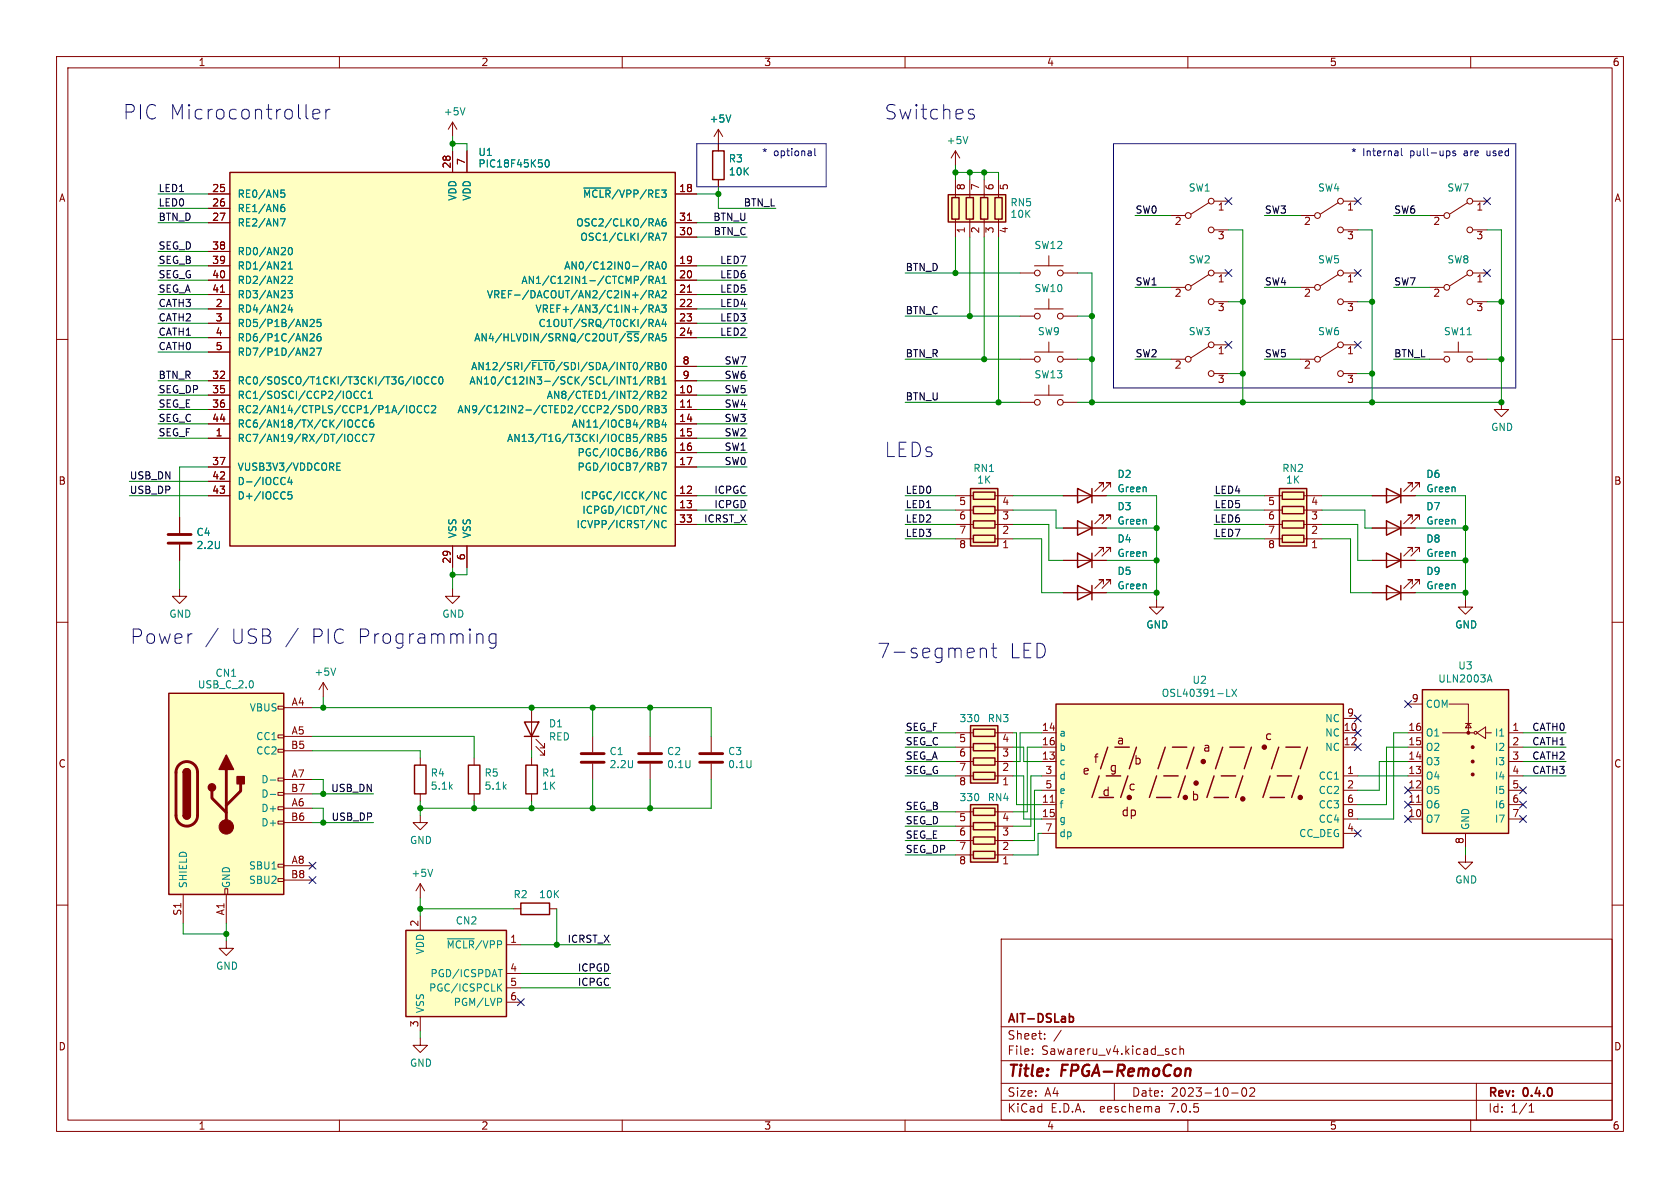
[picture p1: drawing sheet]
<svg xmlns="http://www.w3.org/2000/svg" width="297mm" height="210mm" viewBox="0 0 297 210" stroke-linecap="round" stroke-linejoin="round" font-family="sans-serif">
<defs><g id="words">
<g font-size="3.5" fill="#0000c2">
<text x="21.6" y="21.3">PIC Microcontroller</text>
<text x="156.2" y="21.3">Switches</text>
<text x="156.2" y="81">LEDs</text>
<text x="22.9" y="114.1">Power</text>
<text x="40.4" y="114.1">USB /</text>
<text x="54.3" y="114.1">PIC Programming</text>
<text x="154.9" y="116.6">7-segment</text>
<text x="178.2" y="116.6">LED</text>
</g>
<g font-size="2.8" fill="#840000">
<text x="178" y="190.8">Title:</text>
<text x="187.5" y="190.8">FPGA-RemoCon</text>
</g>
<g font-size="2.1" fill="#840000">
<text x="197.3" y="131.8">a</text>
<text x="223.5" y="131">c</text>
<text x="191.3" y="137.1">e</text>
<text x="193.3" y="135.1">f</text>
<text x="196.1" y="136.6">g</text>
<text x="200.4" y="135.4">b</text>
<text x="212.6" y="133.1">a</text>
<text x="194.8" y="141">d</text>
<text x="199.4" y="139.9">c</text>
<text x="210.6" y="141.7">b</text>
<text x="198.2" y="144.5">dp</text>
<text x="178" y="183.9">Sheet:</text>
<text x="178" y="181.1">AIT-DSLab</text>
<text x="178" y="186.6">File:</text>
<text x="184" y="186.6">Sawareru_v4.kicad_sch</text>
<text x="178" y="196.8">KiCad</text>
<text x="178" y="194">Size:</text>
<text x="184.6" y="194">A4</text>
<text x="185.7" y="196.8">E.D.A.</text>
<text x="194.4" y="196.8">eeschema</text>
<text x="200" y="194">Date:</text>
<text x="206.7" y="196.8">7.0.5</text>
<text x="206.9" y="194">2023-10-02</text>
<text x="263" y="194.2">Rev:</text>
<text x="263" y="196.8">Id:</text>
<text x="267" y="196.8">1/1</text>
<text x="269.2" y="194.2">0.4.0</text>
</g>
<g font-size="1.8" fill="#840000">
<text x="35" y="11.8">1</text>
<text x="85" y="11.8">2</text>
<text x="135" y="11.8">3</text>
<text x="185" y="11.8">4</text>
<text x="235" y="11.8">5</text>
<text x="285" y="11.8">6</text>
<text x="79.8" y="29.8" transform="rotate(-90 79.8 29.8)">28</text>
<text x="82.3" y="29.2" transform="rotate(-90 82.3 29.2)">7</text>
<text x="10.4" y="35.8">A</text>
<text x="37.5" y="34">25</text>
<text x="120" y="34">18</text>
<text x="170.8" y="33.7" transform="rotate(-90 170.8 33.7)">8</text>
<text x="173.4" y="33.7" transform="rotate(-90 173.4 33.7)">7</text>
<text x="175.9" y="33.7" transform="rotate(-90 175.9 33.7)">6</text>
<text x="178.4" y="33.7" transform="rotate(-90 178.4 33.7)">5</text>
<text x="285.4" y="35.8">A</text>
<text x="37.5" y="36.6">26</text>
<text x="37.5" y="39.1">27</text>
<text x="120" y="41.7">30</text>
<text x="120" y="39.1">31</text>
<text x="170.8" y="41.3" transform="rotate(-90 170.8 41.3)">1</text>
<text x="173.4" y="41.3" transform="rotate(-90 173.4 41.3)">2</text>
<text x="175.9" y="41.3" transform="rotate(-90 175.9 41.3)">3</text>
<text x="178.4" y="41.3" transform="rotate(-90 178.4 41.3)">4</text>
<text x="207.6" y="40">2</text>
<text x="215.2" y="37.5">1</text>
<text x="230.5" y="40">2</text>
<text x="238.1" y="37.5">1</text>
<text x="253.3" y="40">2</text>
<text x="261" y="37.5">1</text>
<text x="37.5" y="44.2">38</text>
<text x="37.5" y="46.7">39</text>
<text x="120" y="46.7">19</text>
<text x="215.2" y="42.5">3</text>
<text x="238.1" y="42.5">3</text>
<text x="261" y="42.5">3</text>
<text x="37.5" y="49.3">40</text>
<text x="37.5" y="51.8">41</text>
<text x="120" y="49.3">20</text>
<text x="120" y="51.8">21</text>
<text x="207.6" y="52.7">2</text>
<text x="215.2" y="50.2">1</text>
<text x="230.5" y="52.7">2</text>
<text x="238.1" y="50.2">1</text>
<text x="253.3" y="52.7">2</text>
<text x="261" y="50.2">1</text>
<text x="38.1" y="54.4">2</text>
<text x="38.1" y="56.9">3</text>
<text x="38.1" y="59.4">4</text>
<text x="120" y="54.4">22</text>
<text x="120" y="56.9">23</text>
<text x="120" y="59.4">24</text>
<text x="215.2" y="55.2">3</text>
<text x="238.1" y="55.2">3</text>
<text x="261" y="55.2">3</text>
<text x="38.1" y="62">5</text>
<text x="120.6" y="64.5">8</text>
<text x="207.6" y="65.4">2</text>
<text x="215.2" y="62.9">1</text>
<text x="230.5" y="65.4">2</text>
<text x="238.1" y="62.9">1</text>
<text x="37.5" y="67.1">32</text>
<text x="37.5" y="69.6">35</text>
<text x="120" y="69.6">10</text>
<text x="120.6" y="67.1">9</text>
<text x="215.2" y="67.9">3</text>
<text x="238.1" y="67.9">3</text>
<text x="37.5" y="72.1">36</text>
<text x="37.5" y="74.7">44</text>
<text x="38.1" y="77.2">1</text>
<text x="120" y="72.1">11</text>
<text x="120" y="74.7">14</text>
<text x="120" y="77.2">15</text>
<text x="37.5" y="82.3">37</text>
<text x="120" y="79.8">16</text>
<text x="120" y="82.3">17</text>
<text x="10.3" y="85.8">B</text>
<text x="37.5" y="84.8">42</text>
<text x="37.5" y="87.4">43</text>
<text x="120" y="87.4">12</text>
<text x="120" y="89.9">13</text>
<text x="169.5" y="89.5">5</text>
<text x="177.1" y="89.5">4</text>
<text x="224.1" y="89.5">5</text>
<text x="231.7" y="89.5">4</text>
<text x="285.3" y="85.8">B</text>
<text x="120" y="92.5">33</text>
<text x="169.5" y="92.1">6</text>
<text x="169.5" y="94.6">7</text>
<text x="177.1" y="94.6">2</text>
<text x="177.1" y="92.1">3</text>
<text x="224.1" y="92.1">6</text>
<text x="224.1" y="94.6">7</text>
<text x="231.7" y="94.6">2</text>
<text x="231.7" y="92.1">3</text>
<text x="79.8" y="99.7" transform="rotate(-90 79.8 99.7)">29</text>
<text x="82.3" y="99.1" transform="rotate(-90 82.3 99.1)">6</text>
<text x="169.5" y="97.2">8</text>
<text x="177.1" y="97.2">1</text>
<text x="224.1" y="97.2">8</text>
<text x="231.7" y="97.2">1</text>
<text x="51.5" y="124.8">A4</text>
<text x="249.5" y="124.2">9</text>
<text x="51.5" y="129.9">A5</text>
<text x="169.5" y="131.4">5</text>
<text x="177.1" y="131.4">4</text>
<text x="184.1" y="129.3">14</text>
<text x="184.1" y="131.8">16</text>
<text x="237.5" y="129.3">10</text>
<text x="237.5" y="131.8">12</text>
<text x="238.1" y="126.7">9</text>
<text x="248.9" y="131.8">15</text>
<text x="248.9" y="129.3">16</text>
<text x="267.3" y="129.3">1</text>
<text x="267.3" y="131.8">2</text>
<text x="10.3" y="135.8">C</text>
<text x="51.4" y="132.5">B5</text>
<text x="51.5" y="137.5">A7</text>
<text x="169.5" y="134">6</text>
<text x="169.5" y="136.5">7</text>
<text x="177.1" y="136.5">2</text>
<text x="177.1" y="134">3</text>
<text x="184.1" y="134.4">13</text>
<text x="184.8" y="136.9">3</text>
<text x="238.1" y="136.9">1</text>
<text x="248.9" y="136.9">13</text>
<text x="248.9" y="134.4">14</text>
<text x="267.3" y="134.4">3</text>
<text x="267.3" y="136.9">4</text>
<text x="285.3" y="135.8">C</text>
<text x="51.4" y="140.1">B7</text>
<text x="51.5" y="142.6">A6</text>
<text x="169.5" y="139.1">8</text>
<text x="177.1" y="139.1">1</text>
<text x="184.1" y="142">11</text>
<text x="184.8" y="139.4">5</text>
<text x="238.1" y="139.4">2</text>
<text x="238.1" y="142">6</text>
<text x="248.9" y="142">11</text>
<text x="248.9" y="139.4">12</text>
<text x="267.3" y="139.4">5</text>
<text x="267.3" y="142">6</text>
<text x="51.4" y="145.2">B6</text>
<text x="169.5" y="145.4">5</text>
<text x="169.5" y="148">6</text>
<text x="177.1" y="148">3</text>
<text x="177.1" y="145.4">4</text>
<text x="184.1" y="144.5">15</text>
<text x="184.8" y="147.1">7</text>
<text x="238.1" y="147.1">4</text>
<text x="238.1" y="144.5">8</text>
<text x="248.9" y="144.5">10</text>
<text x="258.8" y="149.3" transform="rotate(-90 258.8 149.3)">8</text>
<text x="267.3" y="144.5">7</text>
<text x="51.4" y="155.3">B8</text>
<text x="51.5" y="152.8">A8</text>
<text x="169.5" y="150.5">7</text>
<text x="169.5" y="153">8</text>
<text x="177.1" y="153">1</text>
<text x="177.1" y="150.5">2</text>
<text x="32.1" y="161.9" transform="rotate(-90 32.1 161.9)">S1</text>
<text x="39.8" y="161.9" transform="rotate(-90 39.8 161.9)">A1</text>
<text x="74" y="163.9" transform="rotate(-90 74 163.9)">2</text>
<text x="90.1" y="166.8">1</text>
<text x="90.1" y="171.8">4</text>
<text x="90.1" y="174.4">5</text>
<text x="90.1" y="176.9">6</text>
<text x="10.3" y="185.8">D</text>
<text x="74" y="181.6" transform="rotate(-90 74 181.6)">3</text>
<text x="285.3" y="185.8">D</text>
<text x="35" y="199.8">1</text>
<text x="85" y="199.8">2</text>
<text x="135" y="199.8">3</text>
<text x="185" y="199.8">4</text>
<text x="235" y="199.8">5</text>
<text x="285" y="199.8">6</text>
</g>
<g font-size="1.8" fill="#008484">
<text x="78.4" y="20.6">+5V</text>
<text x="125.4" y="21.8">+5V</text>
<text x="84.5" y="27.7">U1</text>
<text x="84.5" y="29.8">PIC18F45K50</text>
<text x="128.8" y="28.9">R3</text>
<text x="167.3" y="25.6">+5V</text>
<text x="41.9" y="35.1">RE0/AN5</text>
<text x="80.8" y="35.5" transform="rotate(-90 80.8 35.5)">VDD</text>
<text x="83.4" y="35.5" transform="rotate(-90 83.4 35.5)">VDD</text>
<text x="103" y="35.1">~{MCLR}/VPP/RE3</text>
<text x="128.8" y="31.2">10K</text>
<text x="210.1" y="34">SW1</text>
<text x="233" y="34">SW4</text>
<text x="255.8" y="34">SW7</text>
<text x="41.9" y="37.7">RE1/AN6</text>
<text x="41.9" y="40.2">RE2/AN7</text>
<text x="101.8" y="40.2">OSC2/CLKO/RA6</text>
<text x="178.6" y="36.6">RN5</text>
<text x="178.6" y="38.7">10K</text>
<text x="41.9" y="45.3">RD0/AN20</text>
<text x="41.9" y="47.8">RD1/AN21</text>
<text x="99.7" y="47.8">AN0/C12IN0-/RA0</text>
<text x="102.6" y="42.7">OSC1/CLKI/RA7</text>
<text x="182.8" y="44.2">SW12</text>
<text x="210.1" y="46.7">SW2</text>
<text x="233" y="46.7">SW5</text>
<text x="255.8" y="46.7">SW8</text>
<text x="41.9" y="50.4">RD2/AN22</text>
<text x="41.9" y="52.9">RD3/AN23</text>
<text x="86.1" y="52.9">VREF-/DACOUT/AN2/C2IN+/RA2</text>
<text x="92.2" y="50.4">AN1/C12IN1-/CTCMP/RA1</text>
<text x="182.8" y="51.8">SW10</text>
<text x="41.9" y="55.4">RD4/AN24</text>
<text x="41.9" y="58">RD5/P1B/AN25</text>
<text x="94.6" y="55.4">VREF+/AN3/C1IN+/RA3</text>
<text x="95.2" y="58">C1OUT/SRQ/T0CKI/RA4</text>
<text x="183.4" y="59.4">SW9</text>
<text x="210.1" y="59.4">SW3</text>
<text x="233" y="59.4">SW6</text>
<text x="255.2" y="59.4">SW11</text>
<text x="41.9" y="60.5">RD6/P1C/AN26</text>
<text x="41.9" y="63.1">RD7/P1D/AN27</text>
<text x="83.3" y="65.6">AN12/SRI/~{FLT0}/SDI/SDA/INT0/RB0</text>
<text x="83.8" y="60.5">AN4/HLVDIN/SRNQ/C2OUT/~{SS}/RA5</text>
<text x="41.9" y="68.1">RC0/SOSCO/T1CKI/T3CKI/T3G/IOCC0</text>
<text x="41.9" y="70.7">RC1/SOSCI/CCP2/IOCC1</text>
<text x="83" y="68.1">AN10/C12IN3-/SCK/SCL/INT1/RB1</text>
<text x="96.6" y="70.7">AN8/CTED1/INT2/RB2</text>
<text x="182.8" y="67">SW13</text>
<text x="41.9" y="73.2">RC2/AN14/CTPLS/CCP1/P1A/IOCC2</text>
<text x="41.9" y="75.8">RC6/AN18/TX/CK/IOCC6</text>
<text x="80.9" y="73.2">AN9/C12IN2-/CTED2/CCP2/SDO/RB3</text>
<text x="101" y="75.8">AN11/IOCB4/RB4</text>
<text x="263.6" y="76.3">GND</text>
<text x="41.9" y="78.3">RC7/AN19/RX/DT/IOCC7</text>
<text x="41.9" y="83.4">VUSB3V3/VDDCORE</text>
<text x="89.6" y="78.3">AN13/T1G/T3CKI/IOCB5/RB5</text>
<text x="102.1" y="80.8">PGC/IOCB6/RB6</text>
<text x="102.1" y="83.4">PGD/IOCB7/RB7</text>
<text x="172" y="83.6">RN1</text>
<text x="226.6" y="83.6">RN2</text>
<text x="41.9" y="85.9">D-/IOCC4</text>
<text x="41.9" y="88.5">D+/IOCC5</text>
<text x="102.6" y="88.5">ICPGC/ICCK/NC</text>
<text x="172.7" y="85.7">1K</text>
<text x="197.5" y="84.6">D2</text>
<text x="197.5" y="87.2">Green</text>
<text x="227.3" y="85.7">1K</text>
<text x="252.1" y="84.6">D6</text>
<text x="252.1" y="87.2">Green</text>
<text x="34.7" y="94.9">C4</text>
<text x="80.8" y="95.3" transform="rotate(-90 80.8 95.3)">VSS</text>
<text x="83.4" y="95.3" transform="rotate(-90 83.4 95.3)">VSS</text>
<text x="101.9" y="93.5">ICVPP/ICRST/NC</text>
<text x="102.9" y="91">ICPGD/ICDT/NC</text>
<text x="197.5" y="90.4">D3</text>
<text x="197.5" y="92.9">Green</text>
<text x="252.1" y="90.4">D7</text>
<text x="252.1" y="92.9">Green</text>
<text x="34.7" y="97.2">2.2U</text>
<text x="197.5" y="101.8">D5</text>
<text x="197.5" y="96.1">D4</text>
<text x="197.5" y="98.6">Green</text>
<text x="252.1" y="96.1">D8</text>
<text x="252.1" y="98.6">Green</text>
<text x="252.1" y="101.8">D9</text>
<text x="197.5" y="104.3">Green</text>
<text x="252.1" y="104.3">Green</text>
<text x="29.9" y="109.4">GND</text>
<text x="78.1" y="109.4">GND</text>
<text x="202.6" y="111.3">GND</text>
<text x="257.2" y="111.3">GND</text>
<text x="38" y="119.8">CN1</text>
<text x="55.5" y="119.6">+5V</text>
<text x="257.7" y="118.5">U3</text>
<text x="34.9" y="121.8">USB_C_2.0</text>
<text x="44.1" y="125.9">VBUS</text>
<text x="205.3" y="123.4">OSL40391-LX</text>
<text x="210.8" y="121">U2</text>
<text x="252" y="125.3">COM</text>
<text x="254.2" y="120.8">ULN2003A</text>
<text x="45.3" y="131">CC1</text>
<text x="97" y="128.7">D1</text>
<text x="97" y="131.1">RED</text>
<text x="169.6" y="127.8">330</text>
<text x="174.6" y="127.8">RN3</text>
<text x="187.2" y="130.4">a</text>
<text x="234.3" y="130.4">NC</text>
<text x="234.3" y="127.8">NC</text>
<text x="252" y="130.4">O1</text>
<text x="264.3" y="130.4">I1</text>
<text x="45.3" y="133.5">CC2</text>
<text x="76.1" y="137.5">R4</text>
<text x="85.6" y="137.5">R5</text>
<text x="95.8" y="137.5">R1</text>
<text x="107.7" y="133.6">C1</text>
<text x="107.7" y="136">2.2U</text>
<text x="117.9" y="133.6">C2</text>
<text x="117.9" y="136">0.1U</text>
<text x="128.7" y="133.6">C3</text>
<text x="128.7" y="136">0.1U</text>
<text x="187.2" y="135.4">c</text>
<text x="187.2" y="132.9">b</text>
<text x="187.2" y="138">d</text>
<text x="233.1" y="138">CC1</text>
<text x="234.3" y="132.9">NC</text>
<text x="252" y="138">O4</text>
<text x="252" y="135.4">O3</text>
<text x="252" y="132.9">O2</text>
<text x="264.3" y="132.9">I2</text>
<text x="264.3" y="135.4">I3</text>
<text x="264.3" y="138">I4</text>
<text x="46.2" y="143.7">D+</text>
<text x="46.2" y="138.6">D-</text>
<text x="46.2" y="141.2">D-</text>
<text x="76.1" y="139.8">5.1k</text>
<text x="85.6" y="139.8">5.1k</text>
<text x="95.8" y="139.8">1K</text>
<text x="169.6" y="141.8">330</text>
<text x="174.6" y="141.8">RN4</text>
<text x="187.2" y="143.1">f</text>
<text x="187.2" y="140.5">e</text>
<text x="233.1" y="140.5">CC2</text>
<text x="233.1" y="143.1">CC3</text>
<text x="252" y="143.1">O6</text>
<text x="252" y="140.5">O5</text>
<text x="264.3" y="140.5">I5</text>
<text x="264.3" y="143.1">I6</text>
<text x="46.2" y="146.2">D+</text>
<text x="72.4" y="149.4">GND</text>
<text x="187.2" y="145.6">g</text>
<text x="187.2" y="148.1">dp</text>
<text x="229.7" y="148.1">CC_DEG</text>
<text x="233.1" y="145.6">CC4</text>
<text x="252" y="145.6">O7</text>
<text x="259.9" y="146.8" transform="rotate(-90 259.9 146.8)">GND</text>
<text x="264.3" y="145.6">I7</text>
<text x="44" y="153.9">SBU1</text>
<text x="72.7" y="155.2">+5V</text>
<text x="33.2" y="157.1" transform="rotate(-90 33.2 157.1)">SHIELD</text>
<text x="40.8" y="157.1" transform="rotate(-90 40.8 157.1)">GND</text>
<text x="44" y="156.4">SBU2</text>
<text x="90.7" y="158.9">R2</text>
<text x="95.2" y="158.9">10K</text>
<text x="257.2" y="156.3">GND</text>
<text x="78.9" y="167.8">~{MCLR}/VPP</text>
<text x="80.5" y="163.6">CN2</text>
<text x="38.1" y="171.6">GND</text>
<text x="75.1" y="168.7" transform="rotate(-90 75.1 168.7)">VDD</text>
<text x="76.1" y="172.9">PGD/ICSPDAT</text>
<text x="75.1" y="179.2" transform="rotate(-90 75.1 179.2)">VSS</text>
<text x="75.8" y="175.5">PGC/ICSPCLK</text>
<text x="80.2" y="178">PGM/LVP</text>
<text x="72.4" y="188.7">GND</text>
</g>
<g font-size="1.8" fill="#0000c2">
<text x="134.6" y="27.7">*</text>
<text x="136.7" y="27.7">optional</text>
<text x="238.8" y="27.7">*</text>
<text x="240.8" y="27.7">Internal</text>
<text x="249.2" y="27.7">pull-ups</text>
<text x="258.9" y="27.7">are</text>
<text x="263" y="27.7">used</text>
</g>
<g font-size="1.8">
<text x="27.9" y="34">LED1</text>
<text x="27.9" y="39.1">BTN_D</text>
<text x="27.9" y="36.6">LED0</text>
<text x="126.1" y="39.1">BTN_U</text>
<text x="126.1" y="41.6">BTN_C</text>
<text x="131.5" y="36.6">BTN_L</text>
<text x="200.7" y="37.8">SW0</text>
<text x="223.5" y="37.8">SW3</text>
<text x="246.4" y="37.8">SW6</text>
<text x="27.9" y="46.7">SEG_B</text>
<text x="27.9" y="44.2">SEG_D</text>
<text x="127.3" y="46.7">LED7</text>
<text x="160" y="48">BTN_D</text>
<text x="27.9" y="49.3">SEG_G</text>
<text x="27.9" y="51.8">SEG_A</text>
<text x="127.3" y="51.8">LED5</text>
<text x="127.3" y="49.3">LED6</text>
<text x="200.7" y="50.5">SW1</text>
<text x="223.5" y="50.5">SW4</text>
<text x="246.4" y="50.5">SW7</text>
<text x="27.9" y="54.3">CATH3</text>
<text x="27.9" y="59.4">CATH1</text>
<text x="27.9" y="56.9">CATH2</text>
<text x="127.3" y="59.4">LED2</text>
<text x="127.3" y="56.9">LED3</text>
<text x="127.3" y="54.3">LED4</text>
<text x="160" y="55.6">BTN_C</text>
<text x="27.9" y="62">CATH0</text>
<text x="128.1" y="64.5">SW7</text>
<text x="160" y="63.2">BTN_R</text>
<text x="200.7" y="63.2">SW2</text>
<text x="223.5" y="63.2">SW5</text>
<text x="246.4" y="63.2">BTN_L</text>
<text x="27.9" y="67">BTN_R</text>
<text x="27.9" y="69.6">SEG_DP</text>
<text x="128.1" y="67">SW6</text>
<text x="128.1" y="69.6">SW5</text>
<text x="160" y="70.9">BTN_U</text>
<text x="27.9" y="74.7">SEG_C</text>
<text x="27.9" y="77.2">SEG_F</text>
<text x="27.9" y="72.1">SEG_E</text>
<text x="128.1" y="77.2">SW2</text>
<text x="128.1" y="74.7">SW3</text>
<text x="128.1" y="72.1">SW4</text>
<text x="128.1" y="82.3">SW0</text>
<text x="128.1" y="79.7">SW1</text>
<text x="22.9" y="84.8">USB_DN</text>
<text x="22.9" y="87.4">USB_DP</text>
<text x="126.3" y="89.9">ICPGD</text>
<text x="126.3" y="87.4">ICPGC</text>
<text x="160" y="89.9">LED1</text>
<text x="160" y="87.4">LED0</text>
<text x="214.6" y="87.4">LED4</text>
<text x="214.6" y="89.9">LED5</text>
<text x="124.5" y="92.4">ICRST_X</text>
<text x="160" y="92.4">LED2</text>
<text x="160" y="95">LED3</text>
<text x="214.6" y="95">LED7</text>
<text x="214.6" y="92.4">LED6</text>
<text x="160" y="129.3">SEG_F</text>
<text x="160" y="131.8">SEG_C</text>
<text x="270.9" y="131.8">CATH1</text>
<text x="270.9" y="129.3">CATH0</text>
<text x="160" y="134.4">SEG_A</text>
<text x="160" y="136.9">SEG_G</text>
<text x="270.9" y="136.9">CATH3</text>
<text x="270.9" y="134.4">CATH2</text>
<text x="58.5" y="140.1">USB_DN</text>
<text x="160" y="143.2">SEG_B</text>
<text x="58.6" y="145.2">USB_DP</text>
<text x="160" y="145.8">SEG_D</text>
<text x="160" y="148.3">SEG_E</text>
<text x="160" y="150.9">SEG_DP</text>
<text x="100.3" y="166.7">ICRST_X</text>
<text x="102.1" y="171.8">ICPGD</text>
<text x="102.1" y="174.4">ICPGC</text>
</g>
</g></defs>
<g fill="none" stroke="#840000" stroke-width=".18">
<path d="M10 10h277v190h-277zM12 12h273v186h-273zM60 10v2M110 10v2M160 10v2M210 10v2M260 10v2M36.8 34.3h3.8M36.8 36.8h3.8M36.8 39.4h3.8M80 21.6l-.8 1.3M80 21.6v2.5"/>
<path d="M80 26.7v3.8M80 21.6l.8 1.3M82.5 26.7v3.8M119.4 34.3h3.8M119.4 39.4h3.8M121.5 39h.8M127 22.9v3.8M127 31.8v1.2M127 22.9l-.8 1.2M127 22.9l.8 1.2M168.9 26.7l-.8 1.2M168.9 26.7v2.5"/>
<path d="M168.9 31.8v3.1M168.9 38.7v3.2M168.9 26.7l.8 1.2M171.4 31.8v3.1M171.4 38.7v3.2M174 31.8v3.1M174 38.7v3.2M176.5 31.8v3.1M176.5 38.7v3.2M207 38.1h2.5M213.7 35.8l-3.1 2M214.6 35.6h2.6"/>
<path d="M229.9 38.1h2.5M236.6 35.8l-3.2 2M237.5 35.6h2.5M252.7 38.1h2.6M259.5 35.8l-3.2 2M260.3 35.6h2.6M10 60h2M36.8 47h3.8M36.8 54.6h3.8M36.8 49.5h3.8M36.8 52.1h3.8M36.8 57.2h3.8"/>
<path d="M36.8 59.7h3.8M36.8 44.5h3.8M39 51.7h.7M119.4 47h3.8M119.4 54.6h3.8M119.4 49.5h3.8M119.4 52.1h3.8M119.4 57.2h3.8M119.4 59.7h3.8M119.4 41.9h3.8M121.5 51.7h.8M180.3 48.3h2.6"/>
<path d="M180.3 55.9h2.6M182.9 47h5.1M182.9 54.6h5.1M185.4 45.2v1.8M185.4 52.8v1.8M188 48.3h2.5M188 55.9h2.5M207 50.8h2.5M213.7 48.5l-3.1 2M214.6 48.3h2.6M214.6 53.3h2.6M214.6 40.6h2.6"/>
<path d="M229.9 50.8h2.5M236.6 48.5l-3.2 2M237.5 48.3h2.5M237.5 53.3h2.5M237.5 40.6h2.5M252.7 50.8h2.6M259.5 48.5l-3.2 2M260.3 48.3h2.6M260.3 53.3h2.6M260.3 40.6h2.6M285 60h2M36.8 69.9h3.8"/>
<path d="M36.8 77.5h3.8M36.8 72.4h3.8M36.8 74.9h3.8M36.8 67.3h3.8M36.8 62.2h3.8M119.4 69.9h3.8M119.4 77.5h3.8M119.4 72.4h3.8M119.4 74.9h3.8M119.4 67.3h3.8M119.4 64.8h3.8M121.5 72h.8"/>
<path d="M180.3 71.1h2.6M180.3 63.5h2.6M182.9 69.9h5.1M182.9 62.2h5.1M185.4 60.5v1.7M185.4 68.1v1.8M188 71.1h2.5M188 63.5h2.5M207 63.5h2.5M213.7 61.2l-3.1 2M214.6 61h2.6M214.6 66h2.6"/>
<path d="M229.9 63.5h2.5M236.6 61.2l-3.2 2M237.5 61h2.5M237.5 66h2.5M252.7 63.5h2.6M255.3 62.2h5M257.8 60.5v1.7M260.3 63.5h2.6M265.4 71.1v1.3h1.3l-1.3 1.3-1.2-1.3h1.2M31.7 91.4v2.8M31.7 96.3v2.8M36.8 87.6h3.8"/>
<path d="M36.8 82.6h3.8M36.8 85.1h3.8M80 96.5v3.8M82.5 96.5v3.8M119.4 87.6h3.8M119.4 90.2h3.8M119.4 80h3.8M119.4 82.6h3.8M119.4 92.7h3.8M168.9 87.6h3.2M168.9 90.2h3.2M168.9 92.7h3.2"/>
<path d="M168.9 95.3h3.2M175.9 87.6h3.2M175.9 90.2h3.2M175.9 92.7h3.2M175.9 95.3h3.2M188 87.6h7.6M188 93.3h7.6M188 99.1h7.6M195.1 91.8v-.7h-.8h.8l-1.6 1.5M195.1 86.1v-.8h-.8h.8l-1.6 1.6M195.1 97.5v-.7h-.8h.8l-1.6 1.5M196.3 91.8v-.7h-.7h.7l-1.5 1.5"/>
<path d="M196.3 86.1v-.8h-.7h.7l-1.5 1.6M196.3 97.5v-.7h-.7h.7l-1.5 1.5M223.5 87.6h3.2M223.5 90.2h3.2M223.5 92.7h3.2M223.5 95.3h3.2M230.5 87.6h3.2M230.5 90.2h3.2M230.5 92.7h3.2M230.5 95.3h3.2M242.6 87.6h7.6M242.6 93.3h7.6"/>
<path d="M242.6 99.1h7.6M249.7 97.5v-.7h-.8h.8l-1.5 1.5M249.7 86.1v-.8h-.8h.8l-1.5 1.6M249.7 91.8v-.7h-.8h.8l-1.5 1.5M251 97.5v-.7h-.8h.8l-1.6 1.5M251 86.1v-.8h-.8h.8l-1.6 1.6M251 91.8v-.7h-.8h.8l-1.6 1.5M10 110h2M31.7 104.1v1.3h1.3l-1.3 1.3-1.2-1.3h1.2M80 104.1v1.3h1.3l-1.3 1.3-1.3-1.3h1.3M188 104.8h7.6M195.1 103.3v-.8h-.8h.8l-1.6 1.5"/>
<path d="M196.3 103.3v-.8h-.7h.7l-1.5 1.5M204.5 106v1.3h1.2l-1.2 1.3-1.3-1.3h1.3M242.6 104.8h7.6M249.7 103.3v-.8h-.8h.8l-1.5 1.5M251 103.3v-.8h-.8h.8l-1.6 1.5M259.1 106v1.3h1.2l-1.2 1.3-1.3-1.3h1.3M285 110h2M49.1 137.5h1.1v.5h-1.1zM49.1 132.5h1.1v.5h-1.1zM49.1 129.9h1.1v.5h-1.1zM49.1 124.8h1.1v.5h-1.1zM50.2 125.1h5"/>
<path d="M50.2 130.2h5M50.2 137.8h5M50.2 132.7h5M57.1 120.7l-.7 1.2M57.1 120.7v2.5M57.1 120.7l.8 1.2M74.3 134v1.3M83.8 134v1.3M94 125.1v7.6M94 134v1.3M94.7 132l1.6 1.5v-.8v.8h-.8M94.7 130.7l1.6 1.5v-.8v.8h-.8"/>
<path d="M104.8 130.2v2.8M104.8 135v2.8M114.9 130.2v2.8M114.9 135v2.8M125.7 130.2v2.8M125.7 135v2.8M168.9 129.5h3.2M168.9 137.2h3.2M168.9 134.6h3.2M168.9 132.1h3.2M175.9 129.5h3.2M175.9 137.2h3.2"/>
<path d="M175.9 134.6h3.2M175.9 132.1h3.2M184.1 129.5h2.6M184.1 139.7h2.6M184.1 137.2h2.6M184.1 134.6h2.6M184.1 132.1h2.6M237.5 129.5h2.5M237.5 139.7h2.5M237.5 137.2h2.5M237.5 132.1h2.5M237.5 127h2.5"/>
<path d="M248.9 129.5h2.6M248.9 139.7h2.6M248.9 137.2h2.6M248.9 134.6h2.6M248.9 132.1h2.6M248.9 124.5h2.6M255 129.5h5.6M256.2 124.5h3.4v5M259.1 127.9h1M259.6 127.9l.5 .8h-1zM261.1 129.5l1.5-1v2.1zM262.6 129.5h1.1"/>
<path d="M266.7 129.5h2.5M266.7 139.7h2.5M266.7 137.2h2.5M266.7 134.6h2.5M266.7 132.1h2.5M10 160h2M32.4 158.1v5.1M39.8 157.1h.5v1h-.5zM40 158.1v5.1M49.1 155.3h1.1v.5h-1.1zM49.1 152.8h1.1v.5h-1.1zM49.1 145.2h1.1v.5h-1.1z"/>
<path d="M49.1 142.6h1.1v.5h-1.1zM49.1 140.1h1.1v.5h-1.1zM50.2 142.9h5M50.2 153h5M50.2 145.4h5M50.2 140.3h5M50.2 155.6h5M74.3 144.1v1.3h1.3l-1.3 1.3-1.3-1.3h1.3M74.3 156.2l-.8 1.3M74.3 140.3v1.3M74.3 156.2v2.6M74.3 156.2l.8 1.3"/>
<path d="M83.8 140.3v1.3M94 140.3v1.3M168.9 151.1h3.2M168.9 148.6h3.2M168.9 146.1h3.2M168.9 143.5h3.2M175.9 151.1h3.2M175.9 148.6h3.2M175.9 146.1h3.2M175.9 143.5h3.2M184.1 144.8h2.6M184.1 142.2h2.6"/>
<path d="M184.1 147.3h2.6M185.7 141.8h.7M237.5 144.8h2.5M237.5 142.2h2.5M237.5 147.3h2.5M248.9 144.8h2.6M248.9 142.2h2.6M250.4 141.8h.8M259.1 151.1v1.3h1.2l-1.2 1.3-1.3-1.3h1.3M259.1 147.3v2.6M266.7 144.8h2.5M266.7 142.2h2.5"/>
<path d="M285 160h2M40 166.4v1.2h1.3l-1.3 1.3-1.3-1.3h1.3M74.3 161.9v2.6M74.3 179.7v2.5M89.5 167h2.6M89.5 172.1h2.6M89.5 174.6h2.6M89.5 177.2h2.6M90.8 160.7h1.3M97.2 160.7h1.2M177 166h108v32h-108zM60 198v2"/>
<path d="M74.3 183.5v1.3h1.3l-1.3 1.3-1.3-1.3h1.3M110 198v2M160 198v2M177 194.5h108M177 191.5h108M177 187.5h108M177 181.5h108M182.5 186.3v.1M182.5 185.5v.1M184.7 183.6v.1M184.7 182.8v.1M187.6 182.1l-1.3 2"/>
<path d="M197 191.5v3M204.5 195.6l.4 .1 .1 .9M205 196.5l-.5 .1M205 196h-.5M208 185.5l-.5-.1-.3 .3v.4l.2 .2h.6M208.6 185.5l.2-.1 .4 .1v.9M208.6 184.9v1.5M210 198v2M217.7 193.2h1.2M219.7 192.4l.2-.1a.81 .81 0 0 1 .6 .6 .81 .81 0 0 1-.3 .8l-.2 .1a.81 .81 0 0 1-.3-1.4zM221 192.4l.5-.1 .2 .1 .1 .3-.9 1.1h.9M260 198v2"/>
<path d="M261 191.5v6.5M270.3 196.6h.9M270.3 195.5l.4-.4v1.5"/>
<circle cx="210.1" cy="38.1" r=".51"/>
<circle cx="214.1" cy="35.6" r=".51"/>
<circle cx="232.9" cy="38.1" r=".51"/>
<circle cx="237" cy="35.6" r=".51"/>
<circle cx="255.8" cy="38.1" r=".51"/>
<circle cx="259.8" cy="35.6" r=".51"/>
<circle cx="183.4" cy="55.9" r=".51"/>
<circle cx="183.4" cy="48.3" r=".51"/>
<circle cx="187.5" cy="55.9" r=".51"/>
<circle cx="187.5" cy="48.3" r=".51"/>
<circle cx="210.1" cy="50.8" r=".51"/>
<circle cx="214.1" cy="40.6" r=".51"/>
<circle cx="214.1" cy="53.3" r=".51"/>
<circle cx="214.1" cy="48.3" r=".51"/>
<circle cx="232.9" cy="50.8" r=".51"/>
<circle cx="237" cy="40.6" r=".51"/>
<circle cx="237" cy="53.3" r=".51"/>
<circle cx="237" cy="48.3" r=".51"/>
<circle cx="255.8" cy="50.8" r=".51"/>
<circle cx="259.8" cy="53.3" r=".51"/>
<circle cx="259.8" cy="48.3" r=".51"/>
<circle cx="259.8" cy="40.6" r=".51"/>
<circle cx="183.4" cy="63.5" r=".51"/>
<circle cx="183.4" cy="71.1" r=".51"/>
<circle cx="187.5" cy="71.1" r=".51"/>
<circle cx="187.5" cy="63.5" r=".51"/>
<circle cx="210.1" cy="63.5" r=".51"/>
<circle cx="214.1" cy="66" r=".51"/>
<circle cx="214.1" cy="61" r=".51"/>
<circle cx="232.9" cy="63.5" r=".51"/>
<circle cx="237" cy="66" r=".51"/>
<circle cx="237" cy="61" r=".51"/>
<circle cx="255.8" cy="63.5" r=".51"/>
<circle cx="259.8" cy="63.5" r=".51"/>
<circle cx="260.9" cy="129.5" r=".25"/>
</g>
<path d="M210.2 188.9l.3 .3-.2 1" fill="none" stroke="#840000" stroke-width=".4"/>
<path d="M189.2 179.7l.4 .1 .2 .2-.1 .5-.5 .2" fill="none" stroke="#840000" stroke-width=".3"/>
<path d="M29.7 96h4.1M29.7 94.5h4.1M31.7 135.2a1.9 1.9 0 0 1 2-.4 1.9 1.9 0 0 1 1.2 1.7v7.6a1.91 1.91 0 0 1-1.9 1.9 1.91 1.91 0 0 1-1.9-1.9v-7.7l.2-.7zM37.5 139.8v1.3l2.5 2.5M40 136v10.2M42.5 138.6v1.2l-2.5 2.6M102.7 134.7h4.1M102.7 133.2h4.1M112.9 134.7h4.1M112.9 133.2h4.1M123.7 134.7h4.1M123.7 133.2h4.1" fill="none" stroke="#840000" stroke-width=".51"/>
<g fill="none" stroke="#840000" stroke-width=".25">
<path d="M40.6 30.5h78.8v66h-78.8zM126 26.7h2v5.1h-2zM167.6 34.4h10.2v4.8h-10.2zM168.3 34.9h1.2v3.8h-1.2zM170.8 34.9h1.3v3.8h-1.3zM173.4 34.9h1.2v3.8h-1.2zM175.9 34.9h1.3v3.8h-1.3zM171.6 86.4h4.8v10.1h-4.8zM172.1 94.6h3.8v1.3h-3.8zM172.1 92.1h3.8v1.2h-3.8zM172.1 89.5h3.8v1.3h-3.8zM172.1 87h3.8v1.3h-3.8z"/>
<path d="M190.5 92.1l2.5 1.2-2.5 1.3zM190.5 86.4l2.5 1.2-2.5 1.3zM190.5 97.8l2.5 1.3-2.5 1.2zM193 86.4v2.5M193 92.1v2.5M193 97.8v2.5M226.2 86.4h4.8v10.1h-4.8zM226.7 94.6h3.8v1.3h-3.8zM226.7 92.1h3.8v1.2h-3.8zM226.7 89.5h3.8v1.3h-3.8zM226.7 87h3.8v1.3h-3.8zM245.1 97.8l2.5 1.3-2.5 1.2z"/>
<path d="M245.1 86.4l2.5 1.2-2.5 1.3zM245.1 92.1l2.5 1.2-2.5 1.3zM247.6 86.4v2.5M247.6 92.1v2.5M247.6 97.8v2.5M190.5 103.5l2.5 1.3-2.5 1.2zM193 103.5v2.5M245.1 103.5l2.5 1.3-2.5 1.2zM247.6 103.5v2.5M29.8 122.6h20.4v35.5h-20.4zM32.4 136.5a.64 .64 0 0 1 .6-.6 .64 .64 0 0 1 .7 .6M73.3 135.3h2v5h-2z"/>
<path d="M82.8 135.3h2v5h-2zM92.7 127.6h2.5l-1.2 2.6zM92.7 130.2h2.5M93 135.3h2v5h-2zM171.6 128.3h4.8v10.1h-4.8zM172.1 136.5h3.8v1.3h-3.8zM172.1 134h3.8v1.3h-3.8zM172.1 131.4h3.8v1.3h-3.8zM172.1 128.9h3.8v1.3h-3.8zM186.7 124.5h50.8v25.4h-50.8zM194.3 137.2l-1.3 3.8M195.6 137.2h2.5"/>
<path d="M195.8 132.1l-1.2 3.8M197.1 132.1h2.5M199.4 137.2l-1.3 3.8M200.9 132.1l-1.3 3.8M204.5 137.2l-1.3 3.8M205.7 137.2h2.6M206 132.1l-1.3 3.8M207.3 132.1h2.5M209.5 137.2l-1.2 3.8M211.1 132.1l-1.3 3.8M214.6 137.2l-1.2 3.8M215.9 137.2h2.5"/>
<path d="M216.2 132.1l-1.3 3.8M217.4 132.1h2.6M219.7 137.2l-1.3 3.8M221.2 132.1l-1.2 3.8M224.5 137.2l-1.2 3.8M225.8 137.2h2.5M226.1 132.1l-1.3 3.8M227.3 132.1h2.6M229.6 137.2l-1.3 3.8M231.1 132.1l-1.2 3.8M251.5 121.9h15.2v25.4h-15.2zM32.4 144.1a.64 .64 0 0 0 .6 .7 .64 .64 0 0 0 .7-.7"/>
<path d="M92.1 159.6h5.1v2.1h-5.1zM171.6 142.2h4.8v10.2h-4.8zM172.1 150.5h3.8v1.3h-3.8zM172.1 148h3.8v1.2h-3.8zM172.1 145.4h3.8v1.3h-3.8zM172.1 142.9h3.8v1.2h-3.8zM194.3 141h2.5M204.5 141h2.5M214.6 141h2.6M224.5 141h2.6M71.8 164.5h17.7v15.2h-17.7z"/>
</g>
<g fill="none" stroke="#008484" stroke-width=".18">
<path d="M82.2 19l-.4 1.3M49.6 38.7h.8l-.5 1.2M49.7 33.6h.6M49.8 36.7l.3-.1 .3 .3-.2 .4h-.4M49.8 34.1h.3l.3 .2-.2 .5-.4 .1M50.2 36.1l-.4 .2M96.6 28.3h.1a.68 .68 0 0 1 .4 .6 .68 .68 0 0 1-.4 .6 .84 .84 0 0 1-.1-1.2zM103.2 33.2h4.8M116 39.6h.6M116.3 38.7l.4 1.2M117.6 38.7h-.3a.86 .86 0 0 0 0 1.2l.4-.1 .1-.4-.3-.2h-.3l-.2 .2M129.2 20.3l-.4 1.3"/>
<path d="M171.1 24.1l-.4 1.3M50.9 51.4h.8l-.4 .5 .3 .1v.5l-.2 .1-.5-.1M51 47.6h.7M51 49l.4-.2 .3 .4-.8 .9h.8M51 46.7l.3-.4v1.3M51.1 43.8h.2a.68 .68 0 0 1 .4 .6 .68 .68 0 0 1-.4 .6 .84 .84 0 0 1-.2-1.2zM51.3 53.9l-.3 .9h.7M51.6 54.3v.9M54.8 59.1l.5-.1 .3 .4-.8 .9h.8M54.8 56.6l.5-.1 .3 .3-.8 .9h.8M56.6 59l-.3 .1a.86 .86 0 0 0 0 1.2l.4-.2 .1-.4-.3-.2h-.3l-.2 .2M56.7 56.5h-.6l-.1 .6 .2-.2 .4 .1 .2 .2-.1 .4-.2 .1-.5-.1"/>
<path d="M114.3 48.8l-1.1 1.6M114.3 51.3l-1.1 1.7M114.7 47l.6-.1 .2-.2-.1-.3-.7-.1v1.3M114.7 49.5l.6-.1 .2-.1-.1-.3-.7-.2v1.3M114.7 52h.6l.2-.2-.1-.3-.7-.1v1.2M114.7 54.6l.6-.1 .2-.2-.1-.3-.7-.1v1.3M115 47l.5 .6M115 49.5l.5 .6M115 52l.5 .6M115 54.6l.5 .6M115.8 47.6l.5-1.3 .4 1.3M115.8 50.1l.5-1.3 .4 1.3"/>
<path d="M115.8 52.6l.5-1.2 .4 1.2M115.8 55.2l.5-1.3 .4 1.3M115.8 57.7l.5-1.2 .4 1.2M116 47.2h.6M116 49.7h.6M116 52.3h.6M116 54.8h.6M116 57.4h.6M116 59.9h.6M116 42.1h.6M116.3 41.2l.4 1.3M117 53.9h.8l-.5 .5 .4 .1v.6l-.2 .1-.5-.1"/>
<path d="M117 41.2h.8l-.5 1.3M117 51.5l.5-.1 .3 .3-.8 .9h.8M117 50.1h.8M117 49.2l.4-.4v1.3M117.2 46.4l.1-.1a.68 .68 0 0 1 .5 .6 .68 .68 0 0 1-.5 .7l-.1-.2-.2-.3zM117.3 56.4l-.3 .9h.8M117.6 56.9v.8M117.7 59h-.6l-.1 .6 .2-.1h.4l.2 .2-.1 .4-.2 .2-.5-.2M54.8 61.7l.5-.2 .3 .4-.8 .9h.8M56 61.5h.8l-.5 1.3M62.8 69.2h.3l.3 .1M63.4 70.3l-.3 .1h-.3"/>
<path d="M63.6 76.9a.6 .6 0 0 0-.8 .4 .6 .6 0 0 0 .6 .7l.2-.1M63.6 74.4a.6 .6 0 0 0-.8 .4 .6 .6 0 0 0 .6 .7l.2-.1M64.6 69.3a.6 .6 0 0 0-.8 .4 .6 .6 0 0 0 .6 .7l.2-.1M64.9 76.9a.6 .6 0 0 0-.9 .4 .6 .6 0 0 0 .6 .7l.3-.1M64.9 74.4a.6 .6 0 0 0-.9 .4 .6 .6 0 0 0 .6 .7l.3-.1M65.1 70.4h.7M65.1 69.5l.4-.3v1.2M65.3 76.8h.8l-.5 1.2M66 74.2l-.4 .1a.86 .86 0 0 0 0 1.2l.4-.1 .1-.4-.3-.3-.3 .1-.1 .2M72.5 71.9l.2-.2a.43 .43 0 0 1 .6 .4v.4a.42 .42 0 0 1-.4 .5 .42 .42 0 0 1-.5-.5zM73.7 67a.42 .42 0 0 1 .4-.4 .42 .42 0 0 1 .4 .4v.5a.42 .42 0 0 1-.4 .4 .42 .42 0 0 1-.4-.4M74.5 71.8a.6 .6 0 0 0-.8 .4 .6 .6 0 0 0 .6 .8l.2-.2"/>
<path d="M75.8 71.8a.6 .6 0 0 0-.8 .4 .6 .6 0 0 0 .6 .8l.2-.2M75.8 66.7a.6 .6 0 0 0-.8 .5 .6 .6 0 0 0 .6 .7l.2-.1M76.3 71.8l.5-.1 .2 .4-.8 .9h.8M77.1 66.7a.6 .6 0 0 0-.9 .5 .6 .6 0 0 0 .6 .7l.3-.1M77.7 66.7l.2-.1a.68 .68 0 0 1 .4 .7 .68 .68 0 0 1-.4 .6l-.2-.1-.1-.4zM94 63.7h4M110.9 66.6h.7M111.2 66.6v1.3M111.9 71.9l.2-.2a.43 .43 0 0 1 .6 .4v.4a.42 .42 0 0 1-.4 .5 .42 .42 0 0 1-.5-.5zM112 67.9h.7M112 67l.3-.4v1.3M114.1 71.6l-1 1.7"/>
<path d="M114.1 76.7l-1 1.7M114.1 66.6l-1 1.6M114.6 77.4h.6l.1-.2-.1-.3-.6-.1v1.2M114.6 64.7h.6l.1-.2-.1-.3-.6-.1v1.2M114.6 67.3l.6-.1 .1-.2-.1-.3-.6-.1v1.3M114.6 72.4l.6-.1 .1-.2-.1-.3-.6-.1v1.3M114.9 69.8l.4 .6M114.9 72.4l.4 .6M114.9 77.4l.4 .6M114.9 64.7l.4 .6M114.9 67.3l.4 .6M115 69.2l.3 .2-.1 .3-.2 .1"/>
<path d="M115.8 76.8h.5l.2 .2-.2 .4 .2 .1 .1 .3-.3 .2h-.5zM115.8 69.2h.5l.2 .2-.2 .4 .2 .1 .1 .3-.3 .2h-.5zM115.8 64.1h.5l.2 .2-.2 .4 .2 .1 .1 .3-.3 .2h-.5zM115.8 66.6h.5l.2 .3-.2 .3 .2 .1 .1 .3-.3 .3h-.5zM115.8 71.7h.5l.2 .2-.2 .4 .2 .1 .1 .3-.3 .3h-.5zM115.8 74.2h.5l.2 .3-.2 .3 .2 .2 .1 .3-.3 .2h-.5zM115.8 79.3l.6 .1 .1 .3-.2 .2M115.8 69.8h.5M115.8 72.3h.5M115.8 74.8h.5M115.8 77.4h.5M115.8 79.9h.5"/>
<path d="M115.8 60.3l.5-1.3 .4 1.3M115.8 64.7h.5M115.8 67.2h.5M116.3 79.9l.3 .3-.1 .3-.7 .1M117 71.7h.8l-.5 .5 .4 .1v.5l-.2 .2-.5-.2M117 69.3l.5-.1 .3 .3-.8 .9h.8M117 67l.4-.4v1.3M117 67.9h.8M117.2 64.1h.1a.68 .68 0 0 1 .5 .6 .68 .68 0 0 1-.5 .6 .84 .84 0 0 1-.1-1.2zM117.3 74.2l-.3 .9h.8M117.6 79.3l-.3 .1a.86 .86 0 0 0 0 1.2l.4-.1 .1-.5-.3-.2-.3 .1-.2 .1M117.6 74.7v.8"/>
<path d="M117.7 76.8h-.6l-.1 .6 .2-.1h.4l.2 .2-.1 .4-.2 .1-.5-.1M50.2 84.4l.2 .1M50.4 85.5l-.2 .2M51.2 84.3l-.3 .9h.8M51.5 84.8v.9M51.6 86.9h-.6l-.1 .6 .2-.1 .4 .1 .1 .2v.4l-.2 .1-.5-.1M59.5 83.1h.7M59.5 81.9h.7M59.5 82.5h.5M115.8 81.9l.6 .1 .1 .2-.2 .3M115.8 82.5h.5M116.3 82.5l.3 .2-.1 .3-.7 .1"/>
<path d="M117 81.9h.8l-.5 1.2M117.8 87.1a.6 .6 0 0 0-.9 .4 .6 .6 0 0 0 .6 .7l.3-.1M117.8 89.6a.6 .6 0 0 0-.9 .4 .6 .6 0 0 0 .6 .7l.3-.1M117.8 92.1a.6 .6 0 0 0-.9 .5 .6 .6 0 0 0 .6 .7l.3-.1M59.3 118.1l-.4 1.3M263.3 119.3l.5 1.3M47.8 137.9h.9M216.9 123.1h.6M217.8 121.8l.8 1.3M218.6 121.8l-.8 1.3M263 120.2h.6M47.8 140.4h.9"/>
<path d="M76.5 153.7l-.4 1.2M79.1 166h4.7M88.1 171.4h.7M88.1 174.5l.6 .7M88.6 176.5l.1 .2-.1 .4M88.7 173.9l-.7 .8"/>
</g>
<g fill="#ffffc2" stroke="#ffffc2" stroke-width=".18">
<path d="M40.6 30.5h78.8v66h-78.8z"/>
<path d="M251.5 121.9h15.2v25.4h-15.2z"/>
<path d="M171.6 86.4h4.8v10.1h-4.8z"/>
<path d="M29.8 122.6h20.4v35.5h-20.4z"/>
<path d="M167.6 34.4h10.2v4.8h-10.2z"/>
<path d="M226.2 86.4h4.8v10.1h-4.8z"/>
<path d="M71.8 164.5h17.7v15.2h-17.7z"/>
<path d="M171.6 142.2h4.8v10.2h-4.8z"/>
<path d="M171.6 128.3h4.8v10.1h-4.8z"/>
<path d="M186.7 124.5h50.8v25.4h-50.8z"/>
</g>
<g fill="#840000" stroke="#840000" stroke-width=".18">
<circle cx="260.3" cy="136.9" r=".25"/>
<circle cx="260.3" cy="134.6" r=".25"/>
<circle cx="260.3" cy="132.1" r=".25"/>
<circle cx="259.6" cy="129.5" r=".25"/>
<circle cx="40" cy="146.2" r="1.27"/>
</g>
<g fill="#840000" stroke="#840000" stroke-width=".25">
<path d="M32.4 144.1h1.3a.64 .64 0 0 1-.7 .7 .64 .64 0 0 1-.6-.7z"/>
<path d="M32.4 136.5h1.3v7.6h-1.3z"/>
<path d="M32.6 136.1a.64 .64 0 0 1 .7-.2 .64 .64 0 0 1 .4 .6h-1.3z"/>
<path d="M40 133.5l1.3 2.5h-2.6z"/>
<path d="M41.9 137.3h1.3v1.3h-1.3z"/>
<circle cx="37.5" cy="139.2" r=".63"/>
<circle cx="199.6" cy="141" r=".36"/>
<circle cx="209.5" cy="141" r=".36"/>
<circle cx="219.7" cy="141.2" r=".36"/>
<circle cx="229.9" cy="141" r=".36"/>
<circle cx="211.5" cy="138.4" r=".36"/>
<circle cx="212.7" cy="134.6" r=".36"/>
<circle cx="223.5" cy="132.1" r=".36"/>
</g>
<g fill="none" stroke="#0000c2" stroke-width=".18">
<path d="M57.6 19.3v1.7M58.3 19.3a.65 .65 0 0 0-.7 .5M171.3 19.4l.3-.1 .6 .1M54.1 20.7l.4 .3M55.3 20.2l1.2-.3-.1-.5-.7-.1-.4 .4v1l.1 .2 .3 .1 .7-.1M123.2 25.4h22.8v7.6h-22.8zM143.4 26.7v.8M143.4 27.5h-.1M143.4 27h-.1M144 26.3v1l.2 .2M171.3 20.1l.9 .2 .1 .2-.1 .4-.8 .1M196.8 25.4h71.2v43.2h-71.2z"/>
<path d="M247.8 26.3v1l.1 .2M255.9 26.7h.3l.1 .2v.5l-.4 .1M257.3 26.7h-.3l-.2 .2 .1 .1 .4 .2v.3h-.5M38.6 111.1l-2.2 3.2M52.7 111.1l-2.2 3.2M84.6 112h.4l.4 .4v1.3M87.7 112v2.1a.69 .69 0 0 1-1.1 .4M87.7 112.2l-.8-.2-.4 .5v.7l.2 .4 .2 .1 .8-.1M173.3 114.6v1.7M173.3 114.8a.63 .63 0 0 1 1.1 .1v1.4M175.2 114.6h1M175.6 113.7v2.2l.1 .3 .5 .1"/>
</g>
<g fill="none" stroke="#008400" stroke-width=".18">
<path d="M27.9 39.4h8.9M27.9 36.8h8.9M27.9 34.3h8.9M80 24.1v2.6M80 25.4h2.5v1.3M123.2 39.4h8.9M123.2 34.3h3.8M127 33v3.8h10.2M168.9 29.2v2.6M168.9 30.5h7.6v1.3M171.4 30.5v1.3M174 30.5v1.3"/>
<path d="M200.7 38.1h6.3M223.5 38.1h6.4M246.4 38.1h6.3M27.9 44.5h8.9M27.9 47h8.9M27.9 49.5h8.9M27.9 54.6h8.9M27.9 52.1h8.9M27.9 57.2h8.9M27.9 59.7h8.9M123.2 47h8.9M123.2 49.5h8.9"/>
<path d="M123.2 54.6h8.9M123.2 52.1h8.9M123.2 41.9h8.9M123.2 57.2h8.9M123.2 59.7h8.9M160 55.9h20.3M160 48.3h20.3M168.9 41.9v6.4M171.4 41.9v14M174 41.9v21.6M176.5 41.9v29.2M190.5 55.9h2.5"/>
<path d="M190.5 48.3h2.5v22.8M200.7 50.8h6.3M217.2 40.6h2.5v30.5M217.2 53.3h2.5M223.5 50.8h6.4M240 40.6h2.6v30.5M240 53.3h2.6M246.4 50.8h6.3M262.9 40.6h2.5v30.5h-74.9M262.9 53.3h2.5M27.9 74.9h8.9M27.9 77.5h8.9"/>
<path d="M27.9 72.4h8.9M27.9 62.2h8.9M27.9 67.3h8.9M27.9 69.9h8.9M123.2 74.9h8.9M123.2 77.5h8.9M123.2 72.4h8.9M123.2 67.3h8.9M123.2 69.9h8.9M123.2 64.8h8.9M160 63.5h20.3M160 71.1h20.3"/>
<path d="M190.5 63.5h2.5M200.7 63.5h6.3M217.2 66h2.5M223.5 63.5h6.4M240 66h2.6M246.4 63.5h6.3M262.9 63.5h2.5M22.9 87.6h13.9M22.9 85.1h13.9M31.7 99.1v5M36.8 82.6h-5.1v8.8M123.2 87.6h8.9"/>
<path d="M123.2 82.6h8.9M123.2 90.2h8.9M123.2 92.7h8.9M123.2 80h8.9M160 87.6h8.9M160 90.2h8.9M160 92.7h8.9M160 95.3h8.9M179.1 87.6h8.9M179.1 90.2h7.6v3.1h1.3M179.1 92.7h6.3v6.4h2.6M179.1 95.3h5v9.5h3.9"/>
<path d="M195.6 87.6h8.9v18.4M195.6 93.3h8.9M195.6 99.1h8.9M214.6 87.6h8.9M214.6 90.2h8.9M214.6 92.7h8.9M214.6 95.3h8.9M233.7 87.6h8.9M233.7 90.2h7.6v3.1h1.3M233.7 92.7h6.3v6.4h2.6M233.7 95.3h5.1v9.5h3.8M250.2 87.6h8.9v18.4"/>
<path d="M250.2 93.3h8.9M250.2 99.1h8.9M80 100.3v3.8M82.5 100.3v1.3h-2.5M195.6 104.8h8.9M250.2 104.8h8.9M55.2 125.1h70.5v5.1M55.2 132.7h19.1v1.3M55.2 137.8h1.9v2.5M55.2 130.2h28.6v3.8M57.1 123.2v1.9M94 132.7v1.3"/>
<path d="M104.8 125.1v5.1M104.8 137.8v5.1M114.9 125.1v5.1M114.9 137.8v5.1M125.7 137.8v5.1h-51.4M160 137.2h8.9M160 134.6h8.9M160 132.1h8.9M160 129.5h8.9M179.1 137.2h1.9v7.6h3.1M179.1 132.1h1.9v2.5h3.1M179.1 129.5h.6v12.7h4.4"/>
<path d="M184.1 132.1h-2.5v11.4h-2.5M184.1 137.2h-1.9v8.9h-3.1M184.1 129.5h-3.8v5.1h-1.2M184.1 139.7h-1.2v8.9h-3.8M240 137.2h8.9M248.9 134.6h-5.1v5.1h-3.8M248.9 132.1h-3.8v10.1h-5.1M248.9 129.5h-2.5v15.3h-6.4M269.2 137.2h7.7M269.2 134.6h7.7M269.2 132.1h7.7M269.2 129.5h7.7"/>
<path d="M55.2 142.9h1.9v2.5M55.2 145.4h10.8M55.2 140.3h10.8M74.3 141.6v2.5M74.3 158.8v3.1M83.8 141.6v1.3M94 141.6v1.3M160 143.5h8.9M160 146.1h8.9M160 151.1h8.9M160 148.6h8.9M184.1 147.3h-.6v3.8h-4.4"/>
<path d="M259.1 149.9v1.2M32.4 163.2v1.9h7.6M40 163.2v3.2M74.3 160.7h16.5M92.1 172.1h15.8M92.1 167h15.8M92.1 174.6h15.8M98.4 160.7v6.3M74.3 182.2v1.3"/>
</g>
<g fill="none" stroke="#000084" stroke-width=".18">
<path d="M216.6 35l1.2 1.2M217.8 35l-1.2 1.2M239.4 35l1.2 1.2M240.6 35l-1.2 1.2M262.3 35l1.2 1.2M263.5 35l-1.2 1.2M216.6 47.7l1.2 1.2M217.8 47.7l-1.2 1.2M239.4 47.7l1.2 1.2M240.6 47.7l-1.2 1.2M262.3 47.7l1.2 1.2M263.5 47.7l-1.2 1.2"/>
<path d="M216.6 60.4l1.2 1.2M217.8 60.4l-1.2 1.2M239.4 60.4l1.2 1.2M240.6 60.4l-1.2 1.2M239.4 131.5l1.2 1.2M239.4 128.9l1.2 1.2M239.4 126.4l1.2 1.2M240.6 131.5l-1.2 1.2M240.6 128.9l-1.2 1.2M240.6 126.4l-1.2 1.2M248.3 139.1l1.2 1.2M248.3 123.9l1.2 1.2"/>
<path d="M249.5 139.1l-1.2 1.2M249.5 123.9l-1.2 1.2M268.6 139.1l1.2 1.2M269.8 139.1l-1.2 1.2M54.6 155l1.3 1.2M54.6 152.4l1.3 1.2M55.9 155l-1.3 1.2M55.9 152.4l-1.3 1.2M239.4 146.7l1.2 1.2M240.6 146.7l-1.2 1.2M248.3 141.6l1.2 1.2M248.3 144.2l1.2 1.2"/>
<path d="M249.5 141.6l-1.2 1.2M249.5 144.2l-1.2 1.2M268.6 144.2l1.2 1.2M268.6 141.6l1.2 1.2M269.8 144.2l-1.2 1.2M269.8 141.6l-1.2 1.2M91.5 176.6l1.2 1.2M92.7 176.6l-1.2 1.2"/>
</g>
<g fill="#008400" stroke="#008400" stroke-width=".18">
<circle cx="104.8" cy="142.9" r=".46"/>
<circle cx="94" cy="142.9" r=".46"/>
<circle cx="98.4" cy="167" r=".46"/>
<circle cx="83.8" cy="142.9" r=".46"/>
<circle cx="74.3" cy="142.9" r=".46"/>
<circle cx="204.5" cy="104.8" r=".46"/>
<circle cx="176.5" cy="71.1" r=".46"/>
<circle cx="168.9" cy="30.5" r=".46"/>
<circle cx="171.4" cy="30.5" r=".46"/>
<circle cx="57.1" cy="125.1" r=".46"/>
<circle cx="57.1" cy="140.3" r=".46"/>
<circle cx="94" cy="125.1" r=".46"/>
<circle cx="57.1" cy="145.4" r=".46"/>
<circle cx="80" cy="101.6" r=".46"/>
<circle cx="127" cy="34.3" r=".46"/>
<circle cx="80" cy="25.4" r=".46"/>
<circle cx="104.8" cy="125.1" r=".46"/>
<circle cx="114.9" cy="125.1" r=".46"/>
<circle cx="114.9" cy="142.9" r=".46"/>
<circle cx="74.3" cy="160.7" r=".46"/>
<circle cx="40" cy="165.1" r=".46"/>
<circle cx="168.9" cy="48.3" r=".46"/>
<circle cx="174" cy="63.5" r=".46"/>
<circle cx="171.4" cy="55.9" r=".46"/>
<circle cx="174" cy="30.5" r=".46"/>
<circle cx="193" cy="63.5" r=".46"/>
<circle cx="193" cy="71.1" r=".46"/>
<circle cx="242.6" cy="71.1" r=".46"/>
<circle cx="242.6" cy="66" r=".46"/>
<circle cx="204.5" cy="93.3" r=".46"/>
<circle cx="219.7" cy="71.1" r=".46"/>
<circle cx="219.7" cy="66" r=".46"/>
<circle cx="242.6" cy="53.3" r=".46"/>
<circle cx="265.4" cy="71.1" r=".46"/>
<circle cx="265.4" cy="63.5" r=".46"/>
<circle cx="265.4" cy="53.3" r=".46"/>
<circle cx="204.5" cy="99.1" r=".46"/>
<circle cx="259.1" cy="99.1" r=".46"/>
<circle cx="259.1" cy="93.3" r=".46"/>
<circle cx="259.1" cy="104.8" r=".46"/>
<circle cx="193" cy="55.9" r=".46"/>
<circle cx="219.7" cy="53.3" r=".46"/>
</g>
<use href="#words"/>
</svg>
